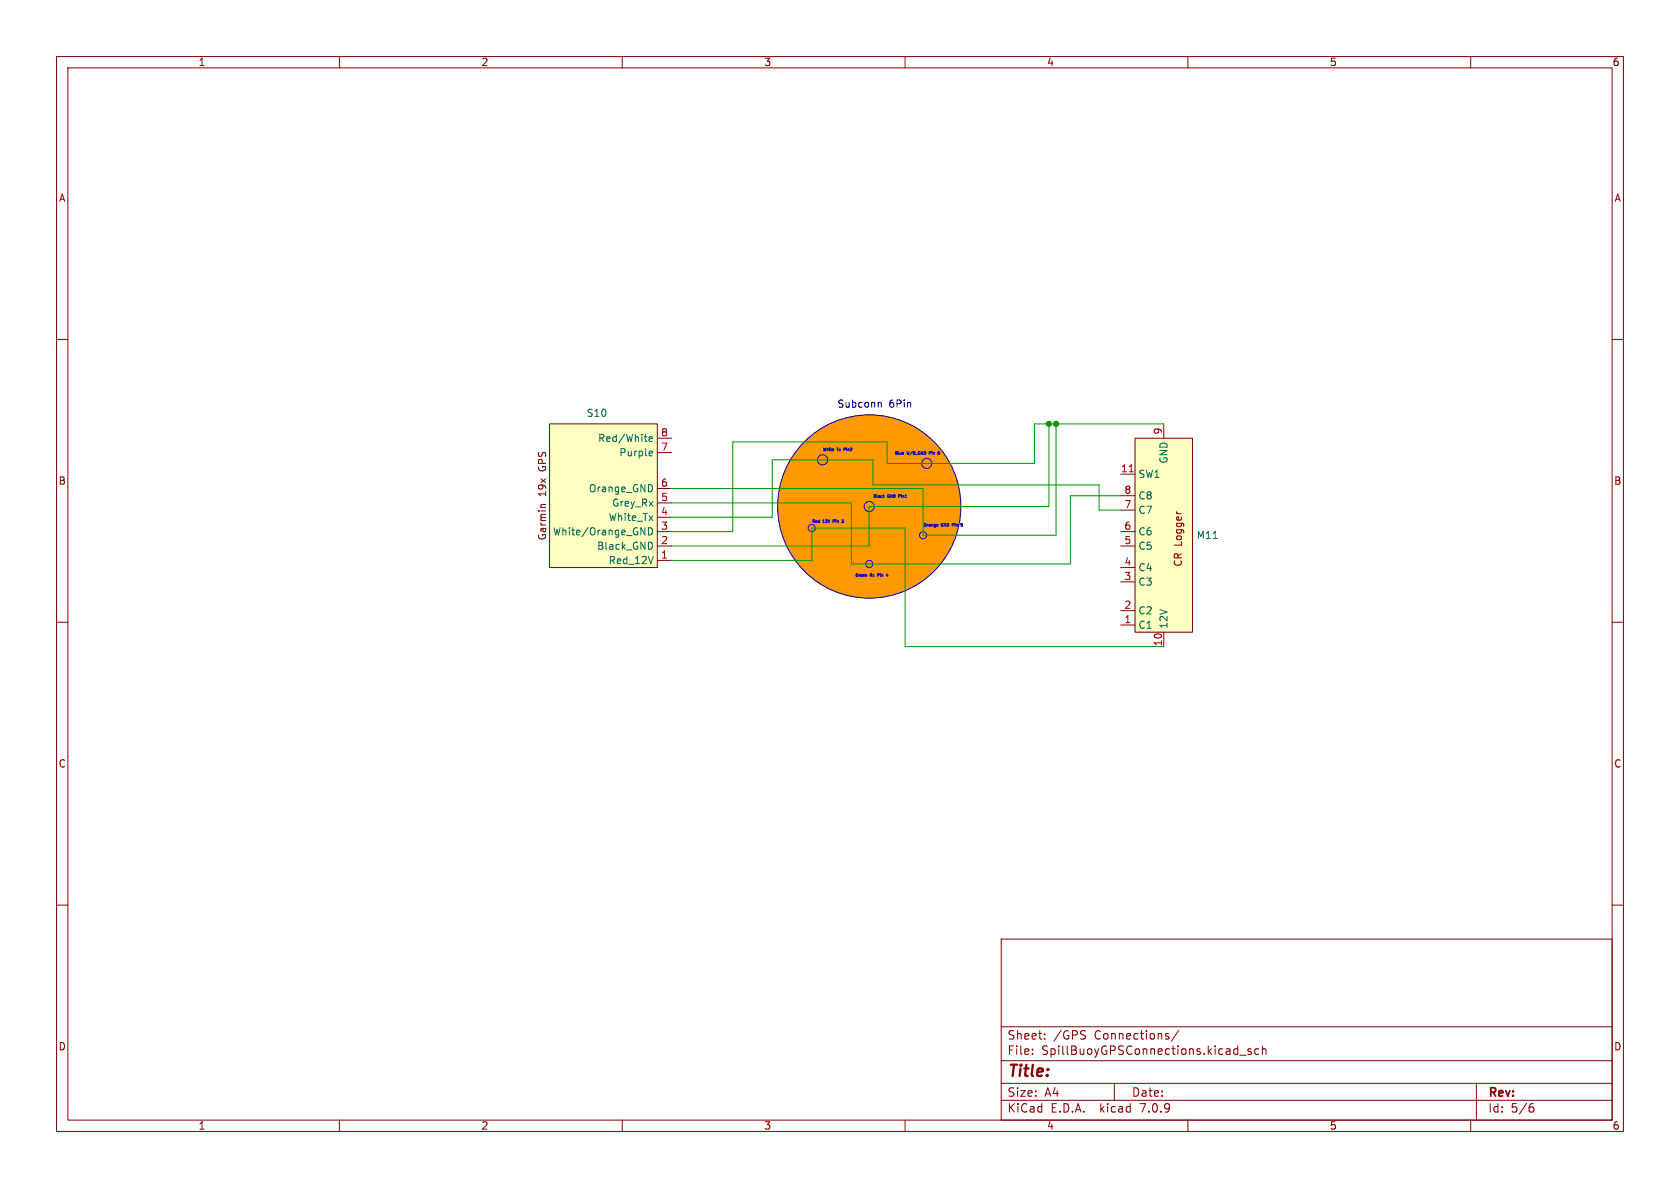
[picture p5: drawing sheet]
<svg xmlns="http://www.w3.org/2000/svg" width="297mm" height="210mm" viewBox="0 0 297 210" stroke-linecap="round" stroke-linejoin="round" font-family="sans-serif">
<defs><g id="words">
<text font-size="2.8" fill="#840000" x="178" y="190.9">Title:</text>
<g font-size="2.1" fill="#840000">
<text x="178" y="184">Sheet:</text>
<text x="186.2" y="184">/GPS</text>
<text x="193.5" y="184">Connections/</text>
<text x="178" y="186.7">File:</text>
<text x="184.1" y="186.7">SpillBuoyGPSConnections.kicad_sch</text>
<text x="178" y="196.9">KiCad</text>
<text x="178" y="194.1">Size:</text>
<text x="184.7" y="194.1">A4</text>
<text x="185.7" y="196.9">E.D.A.</text>
<text x="194.6" y="196.9">kicad</text>
<text x="200" y="194.1">Date:</text>
<text x="201.8" y="196.9">7.0.9</text>
<text x="263" y="194.3">Rev:</text>
<text x="263" y="196.9">Id:</text>
<text x="267.1" y="196.9">5/6</text>
</g>
<g font-size="1.8" fill="#840000">
<text x="35" y="11.9">1</text>
<text x="85" y="11.9">2</text>
<text x="135" y="11.9">3</text>
<text x="185" y="11.9">4</text>
<text x="235" y="11.9">5</text>
<text x="285" y="11.9">6</text>
<text x="10.3" y="35.9">A</text>
<text x="285.3" y="35.9">A</text>
<text x="96.8" y="83.7" transform="rotate(-90 96.8 83.7)">GPS</text>
<text x="10.3" y="85.9">B</text>
<text x="96.8" y="88.3" transform="rotate(-90 96.8 88.3)">19x</text>
<text x="285.3" y="85.9">B</text>
<text x="96.8" y="96.2" transform="rotate(-90 96.8 96.2)">Garmin</text>
<text x="209.2" y="100.3" transform="rotate(-90 209.2 100.3)">CR Logger</text>
<text x="10.3" y="135.9">C</text>
<text x="285.3" y="135.9">C</text>
<text x="10.3" y="185.9">D</text>
<text x="285.3" y="185.9">D</text>
<text x="35" y="199.9">1</text>
<text x="85" y="199.9">2</text>
<text x="135" y="199.9">3</text>
<text x="185" y="199.9">4</text>
<text x="235" y="199.9">5</text>
<text x="285" y="199.9">6</text>
</g>
<g font-size="1.8" fill="#006464">
<text x="103.6" y="73.9">S10</text>
<text x="105.6" y="78.3">Red/White</text>
<text x="109.4" y="80.9">Purple</text>
<text x="206.6" y="82.1" transform="rotate(-90 206.6 82.1)">GND</text>
<text x="104" y="87.2">Orange_GND</text>
<text x="108.1" y="89.8">Grey_Rx</text>
<text x="201.2" y="84.7">SW1</text>
<text x="201.2" y="88.5">C8</text>
<text x="97.7" y="94.8">White/Orange_GND</text>
<text x="107.5" y="92.3">White_Tx</text>
<text x="201.2" y="94.8">C6</text>
<text x="201.2" y="91">C7</text>
<text x="211.5" y="95.5">M11</text>
<text x="105.5" y="97.4">Black_GND</text>
<text x="107.5" y="99.9">Red_12V</text>
<text x="201.2" y="101.2">C4</text>
<text x="201.2" y="97.4">C5</text>
<text x="201.2" y="103.7">C3</text>
<text x="201.2" y="111.4">C1</text>
<text x="201.2" y="108.8">C2</text>
<text x="206.6" y="111.3" transform="rotate(-90 206.6 111.3)">12V</text>
</g>
<g font-size="1.8" fill="#a90000">
<text x="116.8" y="77.2">8</text>
<text x="205.5" y="76.9" transform="rotate(-90 205.5 76.9)">9</text>
<text x="116.8" y="79.8">7</text>
<text x="198.1" y="83.6">11</text>
<text x="116.8" y="88.6">5</text>
<text x="116.8" y="86.1">6</text>
<text x="198.7" y="89.9">7</text>
<text x="198.7" y="87.4">8</text>
<text x="116.8" y="93.7">3</text>
<text x="116.8" y="91.2">4</text>
<text x="198.7" y="93.7">6</text>
<text x="116.8" y="98.8">1</text>
<text x="116.8" y="96.3">2</text>
<text x="198.7" y="100.1">4</text>
<text x="198.7" y="96.3">5</text>
<text x="198.7" y="107.7">2</text>
<text x="198.7" y="102.6">3</text>
<text x="198.7" y="110.2">1</text>
<text x="205.5" y="114.3" transform="rotate(-90 205.5 114.3)">10</text>
</g>
<g font-size="1.8" fill="#0000c2">
<text x="148" y="72.1">Subconn</text>
<text x="157.2" y="72.1">6Pin</text>
</g>
<g font-size=".7" fill="#0000c2">
<text x="145.4" y="79.8">White</text>
<text x="148.1" y="79.8">Tx</text>
<text x="149.7" y="79.8">Pin2</text>
<text x="158.1" y="80.4">Blue</text>
<text x="160.5" y="80.4">W/O_GND</text>
<text x="164.8" y="80.4">Pin</text>
<text x="154.3" y="88">Black</text>
<text x="157.1" y="88">GND</text>
<text x="159.4" y="88">Pin1</text>
<text x="143.5" y="92.5">Red</text>
<text x="145.6" y="92.5">12V</text>
<text x="147.7" y="92.5">Pin</text>
<text x="163.2" y="93.1">Orange</text>
<text x="166.6" y="93.1">GND</text>
<text x="168.8" y="93.1">Pin</text>
<text x="151.1" y="102">Green</text>
<text x="154" y="102">Rx</text>
<text x="155.6" y="102">Pin</text>
</g>
</g></defs>
<g fill="none" stroke="#840000" stroke-width=".18">
<path d="M10 10h277v190h-277zM12 12h273v186h-273zM60 10v2M110 10v2M160 10v2M210 10v2M260 10v2M10 60h2M285 60h2M97.2 74.9h19v25.4h-19zM116.2 77.5h2.5M200.7 77.5h10.1v34.3h-10.1z"/>
<path d="M205.7 74.9v2.6M95.6 89.7h.9M95.6 84.6l.9 .7M96.5 89.2h-.8l-.1 .3 .1 .2M96.5 84.6l-.9 .7M116.2 96.5h2.5M116.2 94h2.5M116.2 99.1h2.5M116.2 91.4h2.5M116.2 88.9h2.5M116.2 86.4h2.5M116.2 80h2.5"/>
<path d="M198.1 83.8h2.6M198.1 96.5h2.6M198.1 94h2.6M198.1 90.2h2.6M198.1 87.6h2.6M10 110h2M198.1 110.5h2.6M198.1 108h2.6M198.1 102.9h2.6M198.1 100.3h2.6M205.7 111.8v2.5M285 110h2"/>
<path d="M10 160h2M285 160h2M177 166h108v32h-108zM60 198v2M110 198v2M160 198v2M177 194.5h108M177 191.5h108M177 187.5h108M177 181.5h108M182.5 186.3v.1M182.5 185.5v.1"/>
<path d="M184.7 183.6v.1M184.7 182.8v.1M191.7 182.2l.2 .1M191.8 183.1v.5M197 191.5v3M206.5 183.2l.2 .2-.2 .3M206.5 182.7l.1 .1M208.4 182.1l-1.3 2M210 198v2M219.2 186.5h1.1M221.2 185.5l-.4-.1-.2 .2 .1 .2 .5 .2v.3h-.6M222.5 185.5l-.4-.1-.3 .3v.4l.2 .2h.5"/>
<path d="M223.2 185.5l.2-.1 .3 .1 .1 .9M223.2 184.9v1.5M260 198v2M261 191.5v6.5M270.6 195.7h.3l.3 .3-.1 .5-.5 .1M271 195.1l-.4 .1"/>
</g>
<circle cx="153.7" cy="89.5" r="16.2" fill="#f90" stroke="#f90" stroke-width=".18"/>
<g fill="#ffffc2" stroke="#ffffc2" stroke-width=".18">
<path d="M200.7 77.5h10.1v34.3h-10.1z"/>
<path d="M97.2 74.9h19v25.4h-19z"/>
</g>
<path d="M199.6 83.4h.8" fill="none" stroke="#a90000" stroke-width=".18"/>
<path d="M114.8 77.6l.6-.1-.1-.2-.4-.1-.1 .2v.6h.5M114.9 79.7l.4 .1 .1 .2-.6 .2M113.3 93.3l.7 1.3v-1.3M114.6 93.3a.64 .64 0 0 1 .8 .6 .64 .64 0 0 1-.8 .7zM115.1 95.9l.3 .5-.3 .6M115.3 86v.6M115.3 80.5l-.4 .1M115.5 98.4l-.4 1.2M214.5 95.2h.7" fill="none" stroke="#006464" stroke-width=".18"/>
<g fill="none" stroke="#0000c2" stroke-width=".18">
<path d="M149.2 79.5l.2-.1v-.2h-.2v.5M155.4 71.1l.4 .2v.7M159.7 80l.1 .1-.3 .1M166 79.8h.1M147.3 92.2l.2-.1v-.2h-.2v.5M148.8 91.9h.3l-.2 .2 .2 .2-.3 .1M156.2 87.8l.2 .1M156.4 87.6l-.2 .2M158.9 87.7h.2v-.2l-.2-.1v.5M159.7 80.3h.1M164.3 80.1h.2v-.2l-.2-.1v.5M165.7 92.7l.1 .1-.2 .1"/>
<path d="M165.8 93h-.1M165.9 80l.2 .1v.2h-.2M168.3 92.8h.3v-.2l-.3-.1v.5M169.9 92.5h.2M169.9 92.7l.2 .1v.2M170.1 93h-.2M170.1 93h.1M155.1 101.7h.3v-.2l-.3-.1v.5M156.7 101.7h.3M156.9 101.6v.3"/>
<circle cx="143.5" cy="93.3" r=".63"/>
<circle cx="145.4" cy="81.3" r=".9"/>
<circle cx="153.7" cy="89.5" r="16.2"/>
<circle cx="153.7" cy="99.7" r=".63"/>
<circle cx="153.7" cy="89.5" r=".9"/>
<circle cx="163.2" cy="94.6" r=".63"/>
<circle cx="163.8" cy="81.9" r=".9"/>
</g>
<path d="M185.4 74.9v14.6h-31.7v7h-35M186.7 74.9v19.7h-23.5v-8.2h-44.5M205.7 74.9h-22.8v7h-26.1v-3.8h-27.3v15.9h-10.8M118.7 99.1h24.8v-5.8h16.5v21h45.7M198.1 87.6h-8.9v12.1h-38.7v-10.8h-31.8M198.1 90.2h-3.8v-4.5h-40v-4.4h-17.8v10.1h-17.8" fill="none" stroke="#009600" stroke-width=".18"/>
<g fill="#009600" stroke="#009600" stroke-width=".18">
<circle cx="185.4" cy="74.9" r=".46"/>
<circle cx="186.7" cy="74.9" r=".46"/>
</g>
<use href="#words"/>
</svg>
